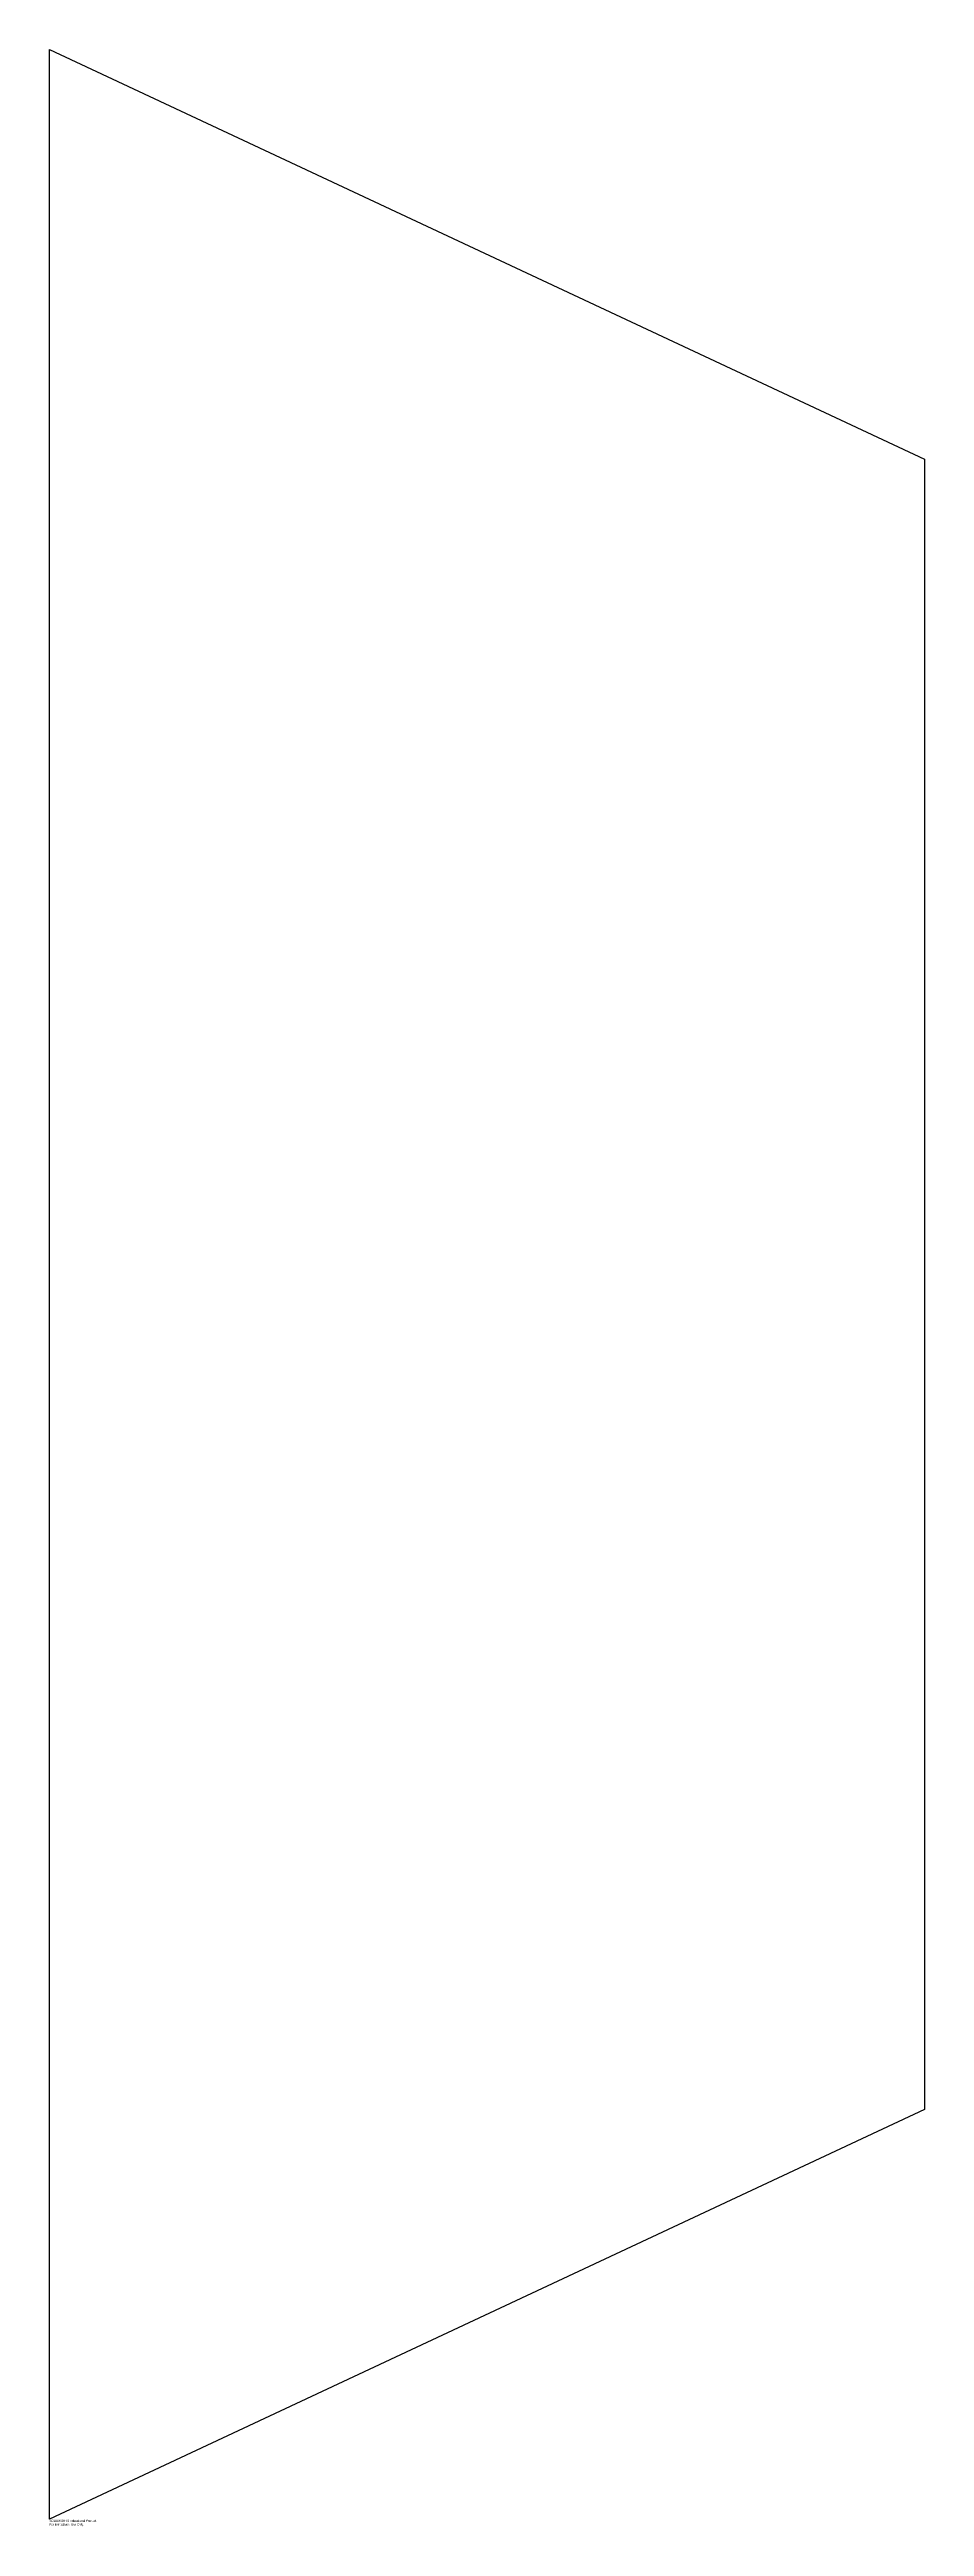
# Model space of a CAD drawing. Header units: millimetres. Extents: x 0 to 1709, y -15 to 4822.
import ezdxf

# ---------------------------------------------------------------- set-up
doc = ezdxf.new("R2010")
doc.units = ezdxf.units.MM
doc.layers.add('CORTE', color=7, linetype='Continuous')
doc.layers.add('INFORMACION_NO_CORTE', color=8, linetype='Continuous')
doc.styles.add('SLDTEXTSTYLE0', font='TXT', dxfattribs={"width": 0.7})

msp = doc.modelspace()

# ---------------------------------------------------------------- linework, layer by layer
at = {"layer": 'CORTE', "color": 7, "linetype": 'Continuous', "lineweight": 25}
for p, q in [((0, 4822.4), (1708.8, 4022.4)), ((0, 0), (0, 4822.4)), ((1708.8, 4022.4), (1708.8, 800)), ((1708.8, 800), (0, 0))]:
    msp.add_line(p, q, dxfattribs=at)

# ---------------------------------------------------------------- texts
at = {"layer": 'INFORMACION_NO_CORTE', "color": 7, "linetype": 'Continuous', "char_height": 4.834, "attachment_point": 1, "style": 'SLDTEXTSTYLE0'}
for s, insert in [('SOLIDWORKS Educational Product.', (0, -1)), ('For Instructional Use Only.', (0, -8.3))]:
    msp.add_mtext(s, dxfattribs=dict(at, insert=insert))

doc.saveas('drawing.dxf')
